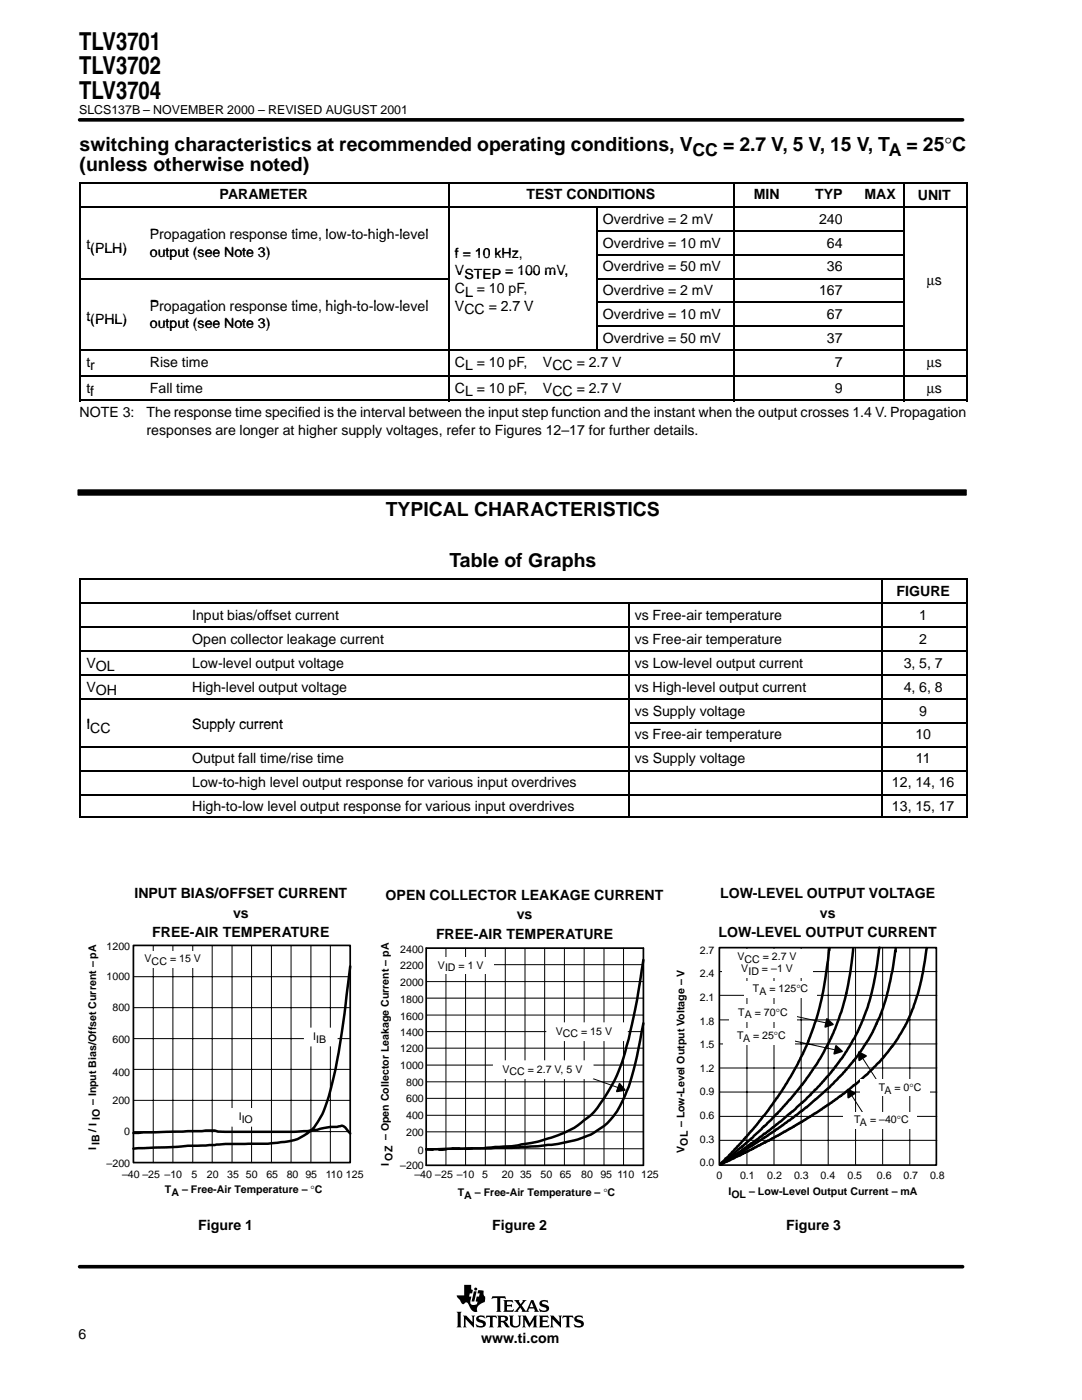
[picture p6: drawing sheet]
<svg xmlns="http://www.w3.org/2000/svg" width="216mm" height="279mm" viewBox="0 0 216 279" stroke-linecap="round" stroke-linejoin="round" font-family="sans-serif">
<defs><g id="words">
<g font-size="4.9">
<text x="15.8" y="9.9">TLV3701</text>
<text x="15.8" y="14.8">TLV3702</text>
<text x="15.8" y="19.8">TLV3704</text>
</g>
<g font-size="3.9">
<text x="15.9" y="30.2">switching characteristics at recommended operating conditions, V</text>
<text x="15.9" y="34.1">(unless otherwise noted)</text>
<text x="77" y="103">TYPICAL CHARACTERISTICS</text>
<text x="89.7" y="113.2">Table of Graphs</text>
</g>
<text font-size="3.5" x="138.2" y="31.2">CC = 2.7 V, 5 V, 15 V, TA = 25°C</text>
<g font-size="2.8">
<text x="43.8" y="39.8">PARAMETER</text>
<text x="105" y="39.8">TEST CONDITIONS</text>
<text x="150.4" y="39.8">MIN</text>
<text x="162.6" y="39.8">TYP</text>
<text x="172.5" y="39.8">MAX</text>
<text x="183.1" y="39.9">UNIT</text>
<text x="29.9" y="47.7">P</text>
<text x="29.9" y="47.7">Propagation response time, low-to-high-levell</text>
<text x="40.6" y="47.7">ti</text>
<text x="58.1" y="47.7">ti</text>
<text x="65" y="47.7">l</text>
<text x="70.1" y="47.7">t</text>
<text x="73.4" y="47.7">hi h l</text>
<text x="120.3" y="44.7">Overdrive = 2 mV</text>
<text x="163.4" y="44.7">240</text>
<text x="17.2" y="49.8">t(PLH)</text>
<text x="29.9" y="51.3">output (see Note 3)</text>
<text x="90.8" y="51.5">f = 10 kHz</text>
<text x="90.8" y="51.5">f = 10 kHz,</text>
<text x="120.3" y="49.4">Overdrive = 10 mV</text>
<text x="165" y="49.4">64</text>
<text x="90.8" y="58.5">CL</text>
<text x="90.8" y="55">VSTEP = 100 mV,</text>
<text x="92.8" y="59.2">L = 10 pF,</text>
<text x="120.3" y="54.2">Overdrive = 50 mV</text>
<text x="120.3" y="58.9">Overdrive = 2 mV</text>
<text x="163.4" y="58.9">167</text>
<text x="165" y="54.2">36</text>
<text x="184.9" y="56.9">µs</text>
<text x="186.5" y="56.9">s</text>
<text x="17.2" y="64">t(PHL)</text>
<text x="29.9" y="62">P</text>
<text x="29.9" y="62">Propagation response time, high-to-low-levell</text>
<text x="29.9" y="65.5">output (see Note 3)</text>
<text x="40.6" y="62">ti</text>
<text x="58.1" y="62">ti</text>
<text x="65" y="62">hi h t</text>
<text x="74.5" y="62">l</text>
<text x="79.7" y="62">l</text>
<text x="90.8" y="62">VCC = 2.7 V</text>
<text x="90.8" y="62">V</text>
<text x="99.9" y="62">2 7 V</text>
<text x="120.3" y="63.7">Overdrive = 10 mV</text>
<text x="165" y="63.7">67</text>
<text x="120.3" y="68.4">Overdrive = 50 mV</text>
<text x="165" y="68.4">37</text>
<text x="17.2" y="73.2">tr</text>
<text x="29.9" y="73.2">Rise time</text>
<text x="90.8" y="73.2">CL = 10 pF,</text>
<text x="108.3" y="73.2">VCC = 2.7 V</text>
<text x="166.6" y="73.2">7</text>
<text x="184.9" y="73.2">µs</text>
<text x="15.9" y="83.2">NOTE 3:</text>
<text x="17.2" y="78.4">tf</text>
<text x="29.2" y="83.2">The response time specified is the interval between the input step function and the instant when the output crosses 1.4 V. Propagation</text>
<text x="29.9" y="78.4">Fall time</text>
<text x="90.8" y="78.4">CL = 10 pF,</text>
<text x="108.3" y="78.4">VCC = 2.7 V</text>
<text x="166.6" y="78.4">9</text>
<text x="184.9" y="78.4">µs</text>
<text x="29.2" y="86.8">responses are longer at higher supply voltages, refer to Figures 12–17 for further details.</text>
<text x="178.9" y="119">FIGURE</text>
<text x="38.3" y="123.7">Input bias/offset current</text>
<text x="126.7" y="123.7">vs Free-air temperature</text>
<text x="183.4" y="123.7">1</text>
<text x="38.3" y="128.5">Open collector leakage current</text>
<text x="126.7" y="128.5">vs Free-air temperature</text>
<text x="183.4" y="128.5">2</text>
<text x="17.2" y="133.3">VOL</text>
<text x="38.3" y="133.3">Low-level output voltage</text>
<text x="126.7" y="133.3">vs Low-level output current</text>
<text x="180.3" y="133.3">3, 5, 7</text>
<text x="17.2" y="138.1">VOH</text>
<text x="38.3" y="138.1">High-level output voltage</text>
<text x="126.7" y="138.1">vs High-level output current</text>
<text x="126.7" y="142.8">vs Supply voltage</text>
<text x="180.3" y="138.1">4, 6, 8</text>
<text x="183.4" y="142.8">9</text>
<text x="17.2" y="145.5">ICC</text>
<text x="38.3" y="145.5">Supply current</text>
<text x="126.7" y="147.6">vs Free-air temperature</text>
<text x="182.7" y="147.6">10</text>
<text x="38.3" y="152.4">Output fall time/rise time</text>
<text x="126.7" y="152.4">vs Supply voltage</text>
<text x="182.8" y="152.4">11</text>
<text x="38.3" y="157.1">Low-to-high level output response for various input overdrives</text>
<text x="38.3" y="161.9">High-to-low level output response for various input overdrives</text>
<text x="178" y="157.1">12, 14, 16</text>
<text x="178" y="161.9">13, 15, 17</text>
<text x="26.8" y="179.3">INPUT BIAS/OFFSET CURRENT</text>
<text x="76.9" y="179.6">OPEN COLLECTOR LEAKAGE CURRENT</text>
<text x="143.7" y="179.3">LOW-LEVEL OUTPUT VOLTAGE</text>
<text x="46.5" y="183.1">vs</text>
<text x="103.1" y="183.5">vs</text>
<text x="163.6" y="183.1">vs</text>
<text x="30.4" y="187">FREE-AIR TEMPERATURE</text>
<text x="87" y="187.3">FREE-AIR TEMPERATURE</text>
<text x="143.4" y="187">LOW-LEVEL OUTPUT CURRENT</text>
<text x="39.6" y="245.4">Figure 1</text>
<text x="98.2" y="245.4">Figure 2</text>
<text x="156.9" y="245.4">Figure 3</text>
<text x="15.7" y="267.3">6</text>
<text x="96" y="268">www.ti.com</text>
</g>
<text font-size="2.5" x="15.8" y="22.7">SLCS137B – NOVEMBER 2000 – REVISED AUGUST 2001</text>
<g font-size="2.1">
<text x="21.3" y="189.6">1200</text>
<text x="79.9" y="190.1">2400</text>
<text x="139.6" y="190.3">2.7</text>
<text x="147.1" y="191.6">VCC = 2.7 V</text>
<text x="21.3" y="195.7">1000</text>
<text x="28.8" y="192">VCC = 15 V</text>
<text x="79.9" y="196.8">2000</text>
<text x="79.9" y="193.4">2200</text>
<text x="87.4" y="193.3">VID = 1 V</text>
<text x="139.6" y="195">2.4</text>
<text x="147.9" y="194">V</text>
<text x="149.3" y="194.5">ID = –</text>
<text x="150.2" y="198">TA = 125°C</text>
<text x="155" y="194">1 V</text>
<text x="22.4" y="201.8">800</text>
<text x="79.9" y="203.5">1600</text>
<text x="79.9" y="200.1">1800</text>
<text x="139.6" y="199.8">2.1</text>
<text x="147.3" y="202.7">TA = 70</text>
<text x="154.8" y="202.7">°C</text>
<text x="22.4" y="208.2">600</text>
<text x="62.5" y="207.5">IIB</text>
<text x="79.9" y="206.8">1400</text>
<text x="110.9" y="206.5">VCC = 15 V</text>
<text x="139.6" y="209.2">1.5</text>
<text x="139.6" y="204.5">1.8</text>
<text x="147.1" y="207.4">TA</text>
<text x="150.3" y="207.4">= 25°C</text>
<text x="22.4" y="214.7">400</text>
<text x="79.9" y="213.4">1000</text>
<text x="79.9" y="210">1200</text>
<text x="100.2" y="214.1">VCC</text>
<text x="105.3" y="214.1">= 2.7 V, 5 V</text>
<text x="139.6" y="213.9">1.2</text>
<text x="19.2" y="220.6" transform="rotate(-90 19.2 220.6)">– Input Bias/Offset Current – pA</text>
<text x="22.4" y="220.4">200</text>
<text x="81" y="220">600</text>
<text x="81" y="216.7">800</text>
<text x="139.6" y="218.6">0.9</text>
<text x="175.3" y="217.7">T</text>
<text x="176.5" y="218.2">A = 0°C</text>
<text x="19.2" y="226" transform="rotate(-90 19.2 226)">/ I</text>
<text x="19.9" y="223.5" transform="rotate(-90 19.9 223.5)">IO</text>
<text x="24.8" y="226.5">0</text>
<text x="47.7" y="223.6">IIO</text>
<text x="77.6" y="227.6" transform="rotate(-90 77.6 227.6)">– Open Collector Leakage Current – pA</text>
<text x="81" y="226.7">200</text>
<text x="81" y="223.3">400</text>
<text x="136.6" y="225" transform="rotate(-90 136.6 225)">– Low-Level Output Voltage – V</text>
<text x="139.6" y="223.3">0.6</text>
<text x="170.5" y="224.1">TA = –</text>
<text x="176.6" y="224.1">40°C</text>
<text x="19.2" y="229.6" transform="rotate(-90 19.2 229.6)">I</text>
<text x="19.9" y="228.5" transform="rotate(-90 19.9 228.5)">IB</text>
<text x="21.3" y="232.9">–200</text>
<text x="77.6" y="232.8" transform="rotate(-90 77.6 232.8)">I</text>
<text x="78.3" y="231.6" transform="rotate(-90 78.3 231.6)">OZ</text>
<text x="79.9" y="233.2">–200</text>
<text x="83.4" y="230.2">0</text>
<text x="136.6" y="230" transform="rotate(-90 136.6 230)">V</text>
<text x="137.2" y="228.6" transform="rotate(-90 137.2 228.6)">OL</text>
<text x="139.6" y="232.8">0.0</text>
<text x="139.6" y="228">0.3</text>
<text x="24.4" y="235">–40 –25 –10</text>
<text x="32.9" y="238.1">TA – Free-Air Temperature – °C</text>
<text x="38.2" y="235">5</text>
<text x="41.3" y="235">20</text>
<text x="45.4" y="235">35</text>
<text x="49.1" y="235">50</text>
<text x="53.2" y="235">65</text>
<text x="57.2" y="235">80 95</text>
<text x="65" y="235">110</text>
<text x="69" y="235">125</text>
<text x="82.7" y="235.1">–40 –25 –10</text>
<text x="91.3" y="238.7">TA – Free-Air Temperature – °C</text>
<text x="96.2" y="235.1">5</text>
<text x="100.2" y="235.1">20 35</text>
<text x="107.8" y="235.1">50</text>
<text x="111.7" y="235.1">65</text>
<text x="116" y="235.1">80</text>
<text x="119.8" y="235.1">95 110 125</text>
<text x="143" y="235.2">0</text>
<text x="145.4" y="238.5">IOL – Low-Level Output Current – mA</text>
<text x="147.7" y="235.2">0.1</text>
<text x="153.1" y="235.2">0.2</text>
<text x="158.4" y="235.2">0.3</text>
<text x="163.7" y="235.2">0.4</text>
<text x="169.1" y="235.2">0.5</text>
<text x="175" y="235.2">0.6</text>
<text x="180.3" y="235.2">0.7</text>
<text x="185.6" y="235.2">0.8</text>
</g>
</g></defs>
<path d="M15.9 23.9h176.2" fill="none" stroke="#000" stroke-width=".72"/>
<g fill="#000">
<path d="M94.6 257.7h.5l-.5 2h-.5z"/>
<path d="M92.6 256.4h1.4v.9l.4 .1-.2 .7h-.5l-.1 .7h.5l-.3 1.2 .4 .4 1-.1 .1-.6h-.4l.2-.9h.5l.1-.7h-.4l.1-.6 1.1 .1v.7l.3 .4-.1 1.1-1.1 .6a1.03 1.03 0 0 0-.4 1.1 .23 .23 0 0 1 0 .3 .23 .23 0 0 1-.3 .1 2.12 2.12 0 0 1-1.5-1.7l-.4-.3-.3 .2a.33 .33 0 0 1-.3 .2 .33 .33 0 0 1-.3-.2l-1-1.6h1.5z" fill-rule="evenodd"/>
<path d="M107.8 259.7l.5-.2 .9-.1 .2 .6-.7-.3-.5 .1a.33 .33 0 0 0 0 .4 .33 .33 0 0 0 .4 .1 .79 .79 0 0 1 .8 .3 .79 .79 0 0 1 .1 .9l-.5 .3h-1.2l-.3-.6 .6 .3 .6 .1a.36 .36 0 0 0 .3-.5 .36 .36 0 0 0-.5-.2 .75 .75 0 0 1-.7-.3 .75 .75 0 0 1 0-.9z" fill-rule="evenodd"/>
<path d="M98.2 258.7h2.6l.2 .5-.5-.1h-.7v2.5l.2 .2h-1l.2-.2v-2.5h-.8l-.3 .1z" fill-rule="evenodd"/>
<path d="M100.4 259.5h1.9l.1 .5-.5-.3-.7 .1v.6h.7l.3-.1v.6l-.3-.2h-.7v.7l.8 .1 .5-.2-.1 .5h-2l.2-.3v-1.8z" fill-rule="evenodd"/>
<path d="M102.6 259.5h1.1l-.2 .2 .4 .6 .4-.6-.1-.2h.9l-1 1 .8 1.2 1.1-2.2h.4l.9 2 .3 .3h-1l.1-.2-.1-.5h-1l-.2 .5 .2 .2h-1.5l.1-.2-.4-.6-.5 .6 .2 .2h-.9l1-1.1z" fill-rule="evenodd"/>
<circle cx="94.9" cy="257.3" r=".3"/>
</g>
<path d="M106.1 259.9l.3 1h-.7z" fill="#fff"/>
<g fill="#000">
<path d="M91.1 261.8h1l-.2 .2v2.7l.2 .2h-1l.2-.3v-2.5z" fill-rule="evenodd"/>
<path d="M92.4 262.6h.6l1.3 1.3v-1.1l-.2-.2h.7l-.2 .2v2.1l-1.7-1.7v1.5l.2 .2h-.7l.2-.2v-1.9z" fill-rule="evenodd"/>
<path d="M95.2 262.8l.6-.3 .7 .1 .1-.1 .2 .6-1-.3a.3 .3 0 0 0-.3 .3 .3 .3 0 0 0 .4 .3 .83 .83 0 0 1 .9 .3 .83 .83 0 0 1 0 1l-.7 .2h-.9l-.3-.7 .8 .4h.5l.2-.2a.56 .56 0 0 0-.8-.5 .66 .66 0 0 1-.6-.4 .66 .66 0 0 1 .2-.7z" fill-rule="evenodd"/>
<path d="M97.1 262.6h1.9l.2 .5-.5-.3-.4 .1v1.7l.2 .3h-.9l.2-.4v-1.6l-.4-.1-.5 .3z" fill-rule="evenodd"/>
<path d="M99.2 262.6h1.4a.61 .61 0 0 1 .7 .2 .61 .61 0 0 1 0 .7l-.6 .3 1 1.1a.87 .87 0 0 1-1.2-.8l-.6-.2 .1 .8 .2 .2h-1l.2-.4v-1.6z" fill-rule="evenodd"/>
<path d="M101.6 262.6h.9l-.2 .2v1.4a.65 .65 0 0 0 .6 .5 .65 .65 0 0 0 .6-.5v-1.4l-.2-.2h.8l-.3 .2v1.6l-.3 .4-.5 .1h-.6l-.5-.3-.1-.5v-1.3z" fill-rule="evenodd"/>
<path d="M104.2 262.6h.7l.8 1.5 .9-1.5h.6l-.2 .2v1.8l.3 .3h-1l.2-.2v-1.3l-.9 1.5-.9-1.5v1.2l.2 .3h-.7l.2-.3v-1.8z" fill-rule="evenodd"/>
<path d="M107.5 262.6h1.8l.2 .5-.5-.3-.7 .1v.6h.8l.1-.1v.6l-.2-.2h-.7v.8h.9l.4-.2-.1 .5h-2l.2-.3v-1.8z" fill-rule="evenodd"/>
<path d="M109.7 262.6h.7l1.2 1.3v-1.1l-.2-.2h.8l-.3 .2v2.1l-1.6-1.7v1.4l.2 .3h-.8l.3-.4v-1.6z" fill-rule="evenodd"/>
<path d="M112.3 262.6h2l.2 .5-.5-.3-.4 .1v1.7l.2 .3h-1l.3-.4-.1-1.6-.4-.1-.4 .3z" fill-rule="evenodd"/>
<path d="M114.8 262.7l.6-.2 .6 .1 .2-.1 .1 .6-.9-.3a.3 .3 0 0 0-.3 .3 .3 .3 0 0 0 .4 .3 .85 .85 0 0 1 .8 .3 .85 .85 0 0 1 .1 .9l-.6 .3h-1.1l-.2-.7 .8 .4h.4l.3-.2a.56 .56 0 0 0-.8-.5 .67 .67 0 0 1-.6-.5 .67 .67 0 0 1 .2-.7z" fill-rule="evenodd"/>
</g>
<path d="M100 262.9l.5-.1a.38 .38 0 0 1 .3 .5 .38 .38 0 0 1-.4 .3h-.5z" fill-rule="evenodd" fill="#fff"/>
<path d="M15.9 252.8h176.2" fill="none" stroke="#000" stroke-width=".72"/>
<g fill="none" stroke="#000" stroke-width=".32">
<path d="M15.9 36.6h177.3M16 36.4v43.7M89.6 36.4v43.7M146.6 36.4v43.7M180.3 36.4v43.7M193 36.4v43.7M15.9 41.4h177.3M15.9 55.6h73.5M119 46.1h61.2M119 50.9h61.2M119 55.6h61.2M119.1 41.2v28.5"/>
<path d="M15.9 69.8h177.3M15.9 75h177.3M15.9 79.9h177.3M119 60.4h61.2M119 65.1h61.2M15.9 115.6h177.3M16 115.4v47.8M176.1 115.4v47.8M193 115.4v47.8M15.9 120.4h177.3M15.9 125.2h177.3M15.9 129.9h177.3"/>
<path d="M15.9 134.7h177.3M15.9 139.5h177.3M125.5 120.2v43M15.9 149h177.3M15.9 153.8h177.3M15.9 158.6h177.3M125.3 144.3h67.9M15.9 163h177.3"/>
</g>
<path d="M15.6 97.8h177.2v1h-177.2z" fill-rule="evenodd" fill="#000" stroke="#000" stroke-width=".2"/>
<path d="M26.6 188.7h43.3v43.3h-43.3z" fill="none" stroke="#000" stroke-width=".34"/>
<g fill="none" stroke="#000" stroke-width=".2">
<path d="M26.6 194.9h43.3M30.6 188.7v43.3M34.5 188.7v43.3M38.5 188.7v43.3M42.3 188.7v43.3M46.3 188.7v43.3M50.2 188.7v43.3M54.2 188.7v43.3M58.1 188.7v43.3M62 188.7v43.3M65.9 188.7v43.3M26.6 219.6h43.3"/>
<path d="M26.6 213.4h43.3M26.6 207.3h43.3M26.6 201.1h43.3M26.6 225.8h43.3"/>
</g>
<path d="M69.9 192.9l-.4 2.7a151.8 151.8 0 0 1-3.9 23.2 15.6 15.6 0 0 1-3.6 6.8 8.8 8.8 0 0 1-5.9 2.3 35.4 35.4 0 0 1-6.5 .4h-4.6l-3.9 .3-3.6 .1-2.1 .2-8.8 .3M26.6 226.1l13.7-.4a4.5 4.5 0 0 1 3.2 .1l15.2 .1a34.5 34.5 0 0 0 7.2-1l1.7-.1a1.09 1.09 0 0 1 1.6 .6l.7 .8" fill="none" stroke="#000" stroke-width=".5"/>
<g fill="#fff" stroke="#fff" stroke-width=".34">
<path d="M60.8 205.3h6.4v3.4h-6.4z" fill-rule="evenodd"/>
<path d="M46 221.3h6.2v3.4h-6.2z" fill-rule="evenodd"/>
</g>
<path d="M27.1 189.7h14.7v3.4h-14.7z" fill-rule="evenodd" fill="#fff"/>
<g fill="none" stroke="#000" stroke-width=".2">
<path d="M85 199.2h43.4M85 195.9h43.4M85 192.5h43.4M89 189.2v43.4M92.9 189.2v43.4M96.8 189.2v43.4M100.8 189.2v43.4M104.8 189.2v43.4M108.7 189.2v43.4M112.6 189.2v43.4M116.6 189.2v43.4M120.5 189.2v43.4"/>
<path d="M124.4 189.2v43.4M85 219.2h43.4M85 215.9h43.4M85 212.6h43.4M85 209.2h43.4M85 205.9h43.4M85 202.6h43.4M114.2 213.8l10.2 3.6M85 229.3h43.4M85 225.9h43.4M85 222.6h43.4"/>
</g>
<path d="M123.6 216.3l1.1 1.2-1.6 .3z" fill="#000" stroke="#000" stroke-width=".34"/>
<circle cx="123.4" cy="217.1" r=".17" fill="#000"/>
<path d="M85 232.6v-43.4h43.4v43.4" fill="none" stroke="#000" stroke-width=".34"/>
<path d="M90.3 229.2l-1.3 .2M91.6 229.2l1.3 .1M96.8 229.1l-2.6 .1" fill="none" stroke="#df0023" stroke-width=".42"/>
<path d="M128.4 204.2a70.2 70.2 0 0 1-3.3 13.6 14.4 14.4 0 0 1-7.2 8.6 34.9 34.9 0 0 1-11.8 2.4l-4 .3-17.1 .3" fill="none" stroke="#000" stroke-width=".5"/>
<g fill="#fff" stroke="#fff" stroke-width=".34">
<path d="M109.2 204.2h15.9v3.4h-15.9z" fill-rule="evenodd"/>
<path d="M98.5 211.8h19.8v3.4h-19.8z" fill-rule="evenodd"/>
</g>
<path d="M85.3 191h13.3v3.4h-13.3z" fill-rule="evenodd" fill="#fff"/>
<path d="M85 232.6h43.4" fill="none" stroke="#000" stroke-width=".34"/>
<path d="M128.4 191.6a117.4 117.4 0 0 1-4.6 21.3 31.6 31.6 0 0 1-5.9 9.7l-.7 .5a20.6 20.6 0 0 1-9.2 4.5l-3.9 .8a17.7 17.7 0 0 1-5.3 .5l-2 .2M165.4 189.6l-.4 3.4a54.6 54.6 0 0 1-3.2 13.4l-.9 2.4-1.7 3.4-2.2 4-2 3-2.4 3.4-2.5 3-2.6 2.9-3.7 3.8M165.5 189.2v.4M170.2 189.3a52.3 52.3 0 0 1-4.1 17.4l-.9 1.8-2.3 3.9-2.8 4-2.4 2.9-2.5 2.9-5 4.8-6.4 5.3M175.5 189.1a72.8 72.8 0 0 1-2.1 10.9l-1.2 3.4-1 2.5-1.8 3.1-1.3 2-1.8 2.5-2.7 3.1-3 3-4.9 4.3-7.9 5.9-4 2.5M178.6 189.9a65.5 65.5 0 0 1-2.2 10.5l-.9 2.7-2.3 4.5-2.8 4.1-2.3 2.6-2.6 2.7-4.5 4-5.8 4.3h-.3l-4.6 3.2-5.5 3.4-1 .4M178.7 189.2v.7M185 189.2l-1.4 7.4-.5 2-1.5 4-1 2.3-1.6 2.5-3.5 4.6-2.3 2.2-2.5 2.2-.4 .2-1.1 1-2.3 1.7-3.9 2.7-3 1.9-6.5 3.7-9.7 4.8M85 229.4l1.3 .1M89 229.4l-1.4 .1M90.3 229.2h1.3M94.2 229.2l-1.3 .1" fill="none" stroke="#000" stroke-width=".5"/>
<g fill="none" stroke="#000" stroke-width=".2">
<path d="M143.6 198.6h43.3M143.6 193.9h43.3M149 189.1v43.3M154.4 189.1v43.3M159.9 189.1v43.3M165.3 189.1v43.3M170.7 189.1v43.3M176.1 189.1v43.3M181.5 189.1v43.3M143.6 217.9h43.3M143.6 213.1h43.3M143.6 208.3h43.3"/>
<path d="M143.6 203.5h43.3M153.6 201.7l12.6 2.7M155.4 207.1l12.6 2.7M169.2 217.4l4.2 6.7M171.4 210l4.2 6.6M143.6 227.6h43.3M143.6 222.8h43.3"/>
</g>
<path d="M165 203.3l1.2 1.1-1.5 .5zM166.8 208.7l1.2 1.1-1.5 .5zM169.2 217.4l1.4 .8-1.3 .9zM171.4 210l1.4 .7-1.4 .9z" fill="#000" stroke="#000" stroke-width=".34"/>
<g fill="#fff">
<path d="M144 189.4h18.1v5.7h-18.1z" fill-rule="evenodd"/>
<path d="M148.5 195.7h14.5v3.4h-14.5z" fill-rule="evenodd"/>
<path d="M144.2 205.2h14.3v3.3h-14.3z" fill-rule="evenodd"/>
<path d="M145.5 200.4h13.5v3.4h-13.5z" fill-rule="evenodd"/>
<path d="M171.7 215.4h13.9v3.4h-13.9z" fill-rule="evenodd"/>
<path d="M168.3 221.9h14.7v3.3h-14.7z" fill-rule="evenodd"/>
</g>
<path d="M143.5 189.1h43.3v43.4h-43.3z" fill="none" stroke="#000" stroke-width=".34"/>
<use href="#words"/>
</svg>
